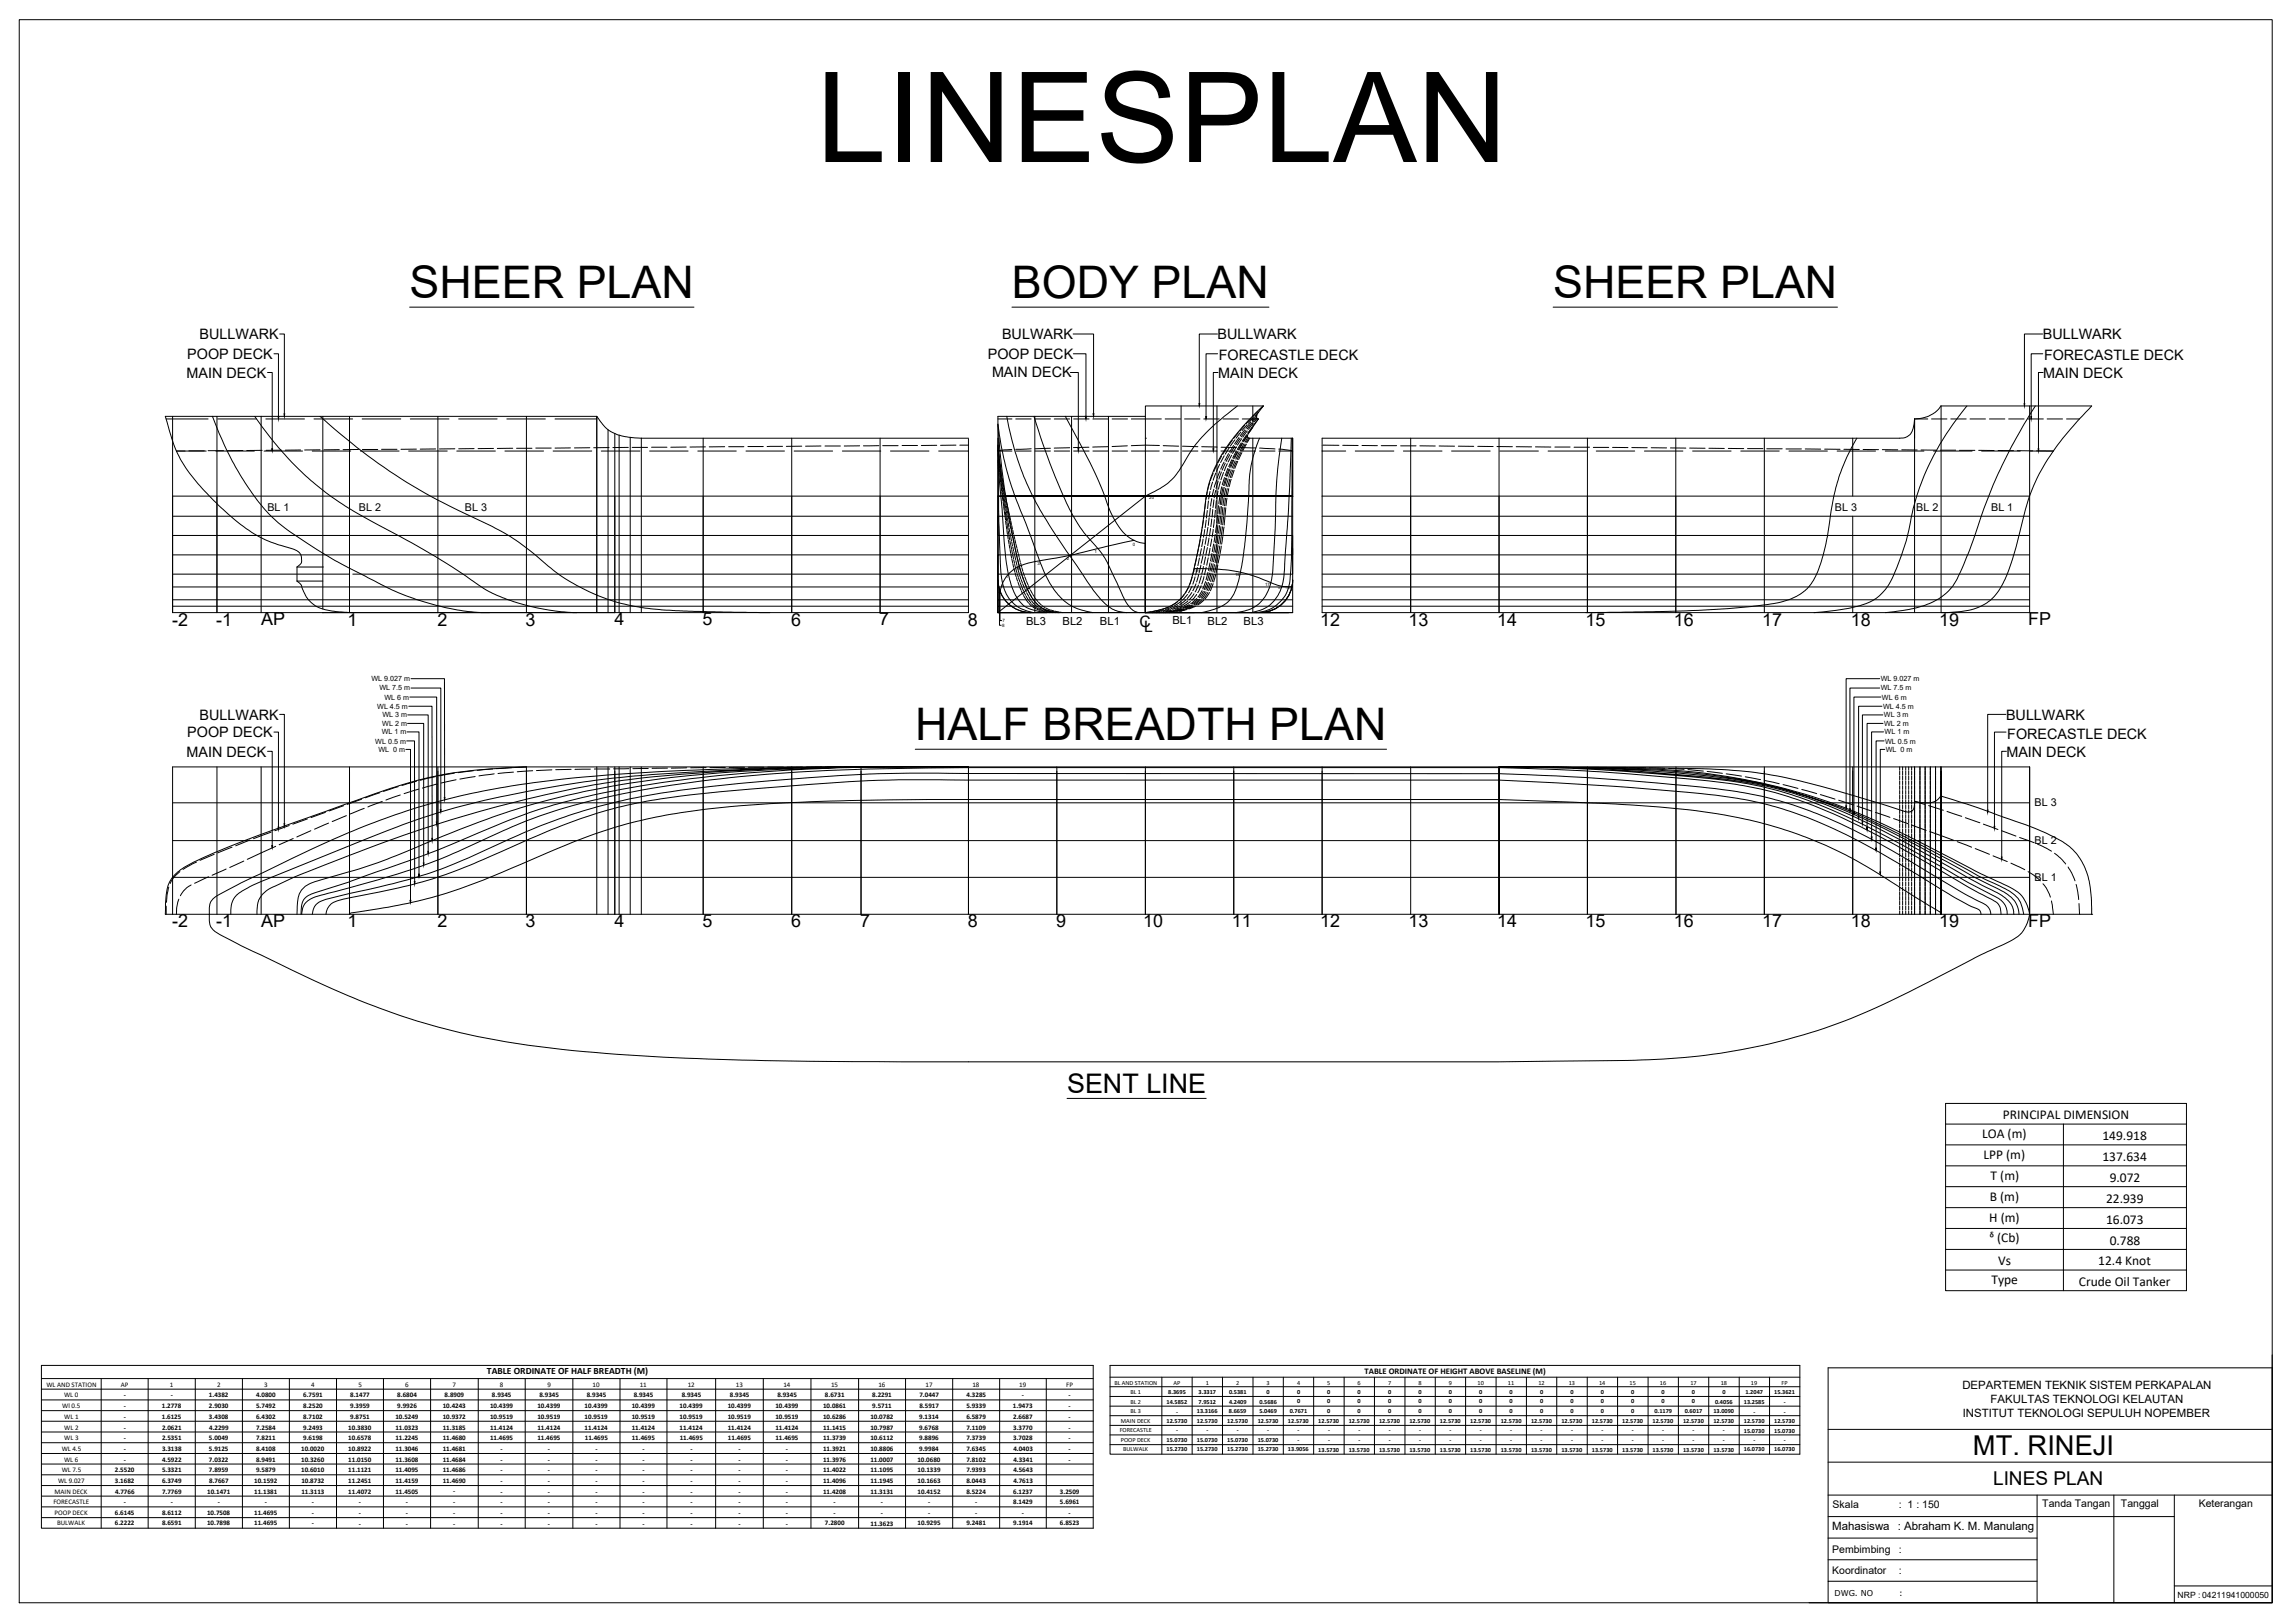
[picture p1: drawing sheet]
<svg xmlns="http://www.w3.org/2000/svg" width="841mm" height="594mm" viewBox="0 0 841 594" stroke-linecap="round" stroke-linejoin="round" font-family="sans-serif">
<defs><g id="words">
<text font-size="46" x="299.1" y="59.3">LINESPLAN</text>
<g font-size="16.4">
<text x="150.1" y="109">SHEER PLAN</text>
<text x="370.8" y="109">BODY PLAN</text>
<text x="569.2" y="109">SHEER PLAN</text>
<text x="335.4" y="270.9">HALF BREADTH PLAN</text>
</g>
<text font-size="10" x="723" y="533">MT. RINEJI</text>
<text font-size="9.9" x="391" y="400.2">SENT LINE</text>
<text font-size="7" x="730.4" y="543.8">LINES PLAN</text>
<g font-size="6.6">
<text x="63.1" y="229.1">-2</text>
<text x="79.2" y="229.1">-1</text>
<text x="95.7" y="229.1">AP</text>
<text x="127.4" y="229.1">1</text>
<text x="160.3" y="229.1">2</text>
<text x="192.6" y="229.1">3</text>
<text x="225.2" y="229.1">4</text>
<text x="257.4" y="229.1">5</text>
<text x="289.9" y="229.1">6</text>
<text x="322.2" y="229.1">7</text>
<text x="354.6" y="229.1">8</text>
<text x="483.8" y="229.1">12</text>
<text x="516.2" y="229.1">13</text>
<text x="548.6" y="229.1">14</text>
<text x="581" y="229.1">15</text>
<text x="613.4" y="229.1">16</text>
<text x="645.8" y="229.1">17</text>
<text x="678.2" y="229.1">18</text>
<text x="710.6" y="229.1">19</text>
<text x="743.2" y="229.1">FP</text>
<text x="63.1" y="339.6">-2</text>
<text x="79.2" y="339.6">-1</text>
<text x="95.7" y="339.6">AP</text>
<text x="127.4" y="339.6">1</text>
<text x="160.3" y="339.6">2</text>
<text x="192.6" y="339.6">3</text>
<text x="225.2" y="339.6">4</text>
<text x="257.4" y="339.6">5</text>
<text x="289.9" y="339.6">6</text>
<text x="315.2" y="339.6">7</text>
<text x="354.6" y="339.6">8</text>
<text x="387" y="339.6">9</text>
<text x="419" y="339.6">10</text>
<text x="451.4" y="339.6">11</text>
<text x="483.8" y="339.6">12</text>
<text x="516.2" y="339.6">13</text>
<text x="548.6" y="339.6">14</text>
<text x="581" y="339.6">15</text>
<text x="613.4" y="339.6">16</text>
<text x="645.8" y="339.6">17</text>
<text x="678.2" y="339.6">18</text>
<text x="710.6" y="339.6">19</text>
<text x="743.2" y="339.6">FP</text>
</g>
<g font-size="5.8">
<text x="417.6" y="229.6">C</text>
<text x="419.3" y="231.3">L</text>
</g>
<g font-size="5.3">
<text x="73.2" y="124.2">BULLWARK</text>
<text x="367.2" y="124.2">BULWARK</text>
<text x="446.2" y="124.2">BULLWARK</text>
<text x="748.6" y="124.2">BULLWARK</text>
<text x="68.6" y="131.5">POOP DECK</text>
<text x="362" y="131.4">POOP DECK</text>
<text x="446.7" y="131.9">FORECASTLE DECK</text>
<text x="749" y="131.9">FORECASTLE DECK</text>
<text x="68.4" y="138.3">MAIN DECK</text>
<text x="363.5" y="138.2">MAIN DECK</text>
<text x="446.4" y="138.3">MAIN DECK</text>
<text x="748.7" y="138.3">MAIN DECK</text>
<text x="73.2" y="263.6">BULLWARK</text>
<text x="735.1" y="263.6">BULLWARK</text>
<text x="68.6" y="270.1">POOP DECK</text>
<text x="735.6" y="270.5">FORECASTLE DECK</text>
<text x="68.4" y="277.1">MAIN DECK</text>
<text x="735.3" y="277.1">MAIN DECK</text>
</g>
<g font-size="4.9">
<text x="734" y="410">PRINCIPAL DIMENSION</text>
<text x="726.4" y="416.8">LOA (m)</text>
<text x="770.4" y="417.6">149.918</text>
<text x="726.9" y="424.5">LPP (m)</text>
<text x="770.4" y="425.2">137.634</text>
<text x="729.5" y="432.2">T (m)</text>
<text x="773.1" y="432.9">9.072</text>
<text x="729.2" y="439.8">B (m)</text>
<text x="771.8" y="440.5">22.939</text>
<text x="729" y="447.4">H (m)</text>
<text x="771.8" y="448.2">16.073</text>
<text x="729.2" y="455.1">ᵟ (Cb)</text>
<text x="773.1" y="455.8">0.788</text>
<text x="732.3" y="463.5">Vs</text>
<text x="768.9" y="463.5">12.4 Knot</text>
<text x="729.8" y="470.2">Type</text>
<text x="761.8" y="471">Crude Oil Tanker</text>
</g>
<g font-size="4.2">
<text x="719.1" y="508.8">DEPARTEMEN TEKNIK SISTEM PERKAPALAN</text>
<text x="729.5" y="513.9">FAKULTAS TEKNOLOGI KELAUTAN</text>
<text x="719.3" y="518.9">INSTITUT TEKNOLOGI SEPULUH NOPEMBER</text>
<text x="671.4" y="560.3">Mahasiswa</text>
<text x="695.5" y="560.3">: Abraham K. M. Manulang</text>
</g>
<g font-size="4.1">
<text x="376" y="228.8">BL3</text>
<text x="389.4" y="228.8">BL2</text>
<text x="403.1" y="228.8">BL1</text>
<text x="429.6" y="228.7">BL1</text>
<text x="442.5" y="228.8">BL2</text>
<text x="455.7" y="228.9">BL3</text>
</g>
<g font-size="3.9">
<text x="98" y="187.2">BL 1</text>
<text x="131.5" y="187.2">BL 2</text>
<text x="170.4" y="187.2">BL 3</text>
<text x="672.4" y="187.2">BL 3</text>
<text x="702.2" y="187.2">BL 2</text>
<text x="729.7" y="187.2">BL 1</text>
<text x="745.6" y="295.4">BL 3</text>
<text x="745.6" y="309.2">BL 2</text>
<text x="745.6" y="322.7">BL 1</text>
</g>
<g font-size="3.8">
<text x="671.6" y="552.2">Skala</text>
<text x="695.9" y="552.2">: 1 : 150</text>
<text x="748.4" y="552.1">Tanda Tangan</text>
<text x="777.2" y="552.1">Tanggal</text>
<text x="805.8" y="552.1">Keterangan</text>
<text x="671.4" y="568.7">Pembimbing</text>
<text x="695.9" y="568.7">:</text>
<text x="671.4" y="576.7">Koordinator</text>
<text x="695.9" y="576.7">:</text>
</g>
<text font-size="3.5" x="178.4" y="503.4">TABLE ORDINATE OF HALF BREADTH (M)</text>
<text font-size="3.2" x="500.1" y="503.1">TABLE ORDINATE OF HEIGHT ABOVE BASELINE (M)</text>
<text font-size="3.1" x="798" y="585.2">NRP : 04211941000050</text>
<g font-size="3">
<text x="672.3" y="584.5">DWG. NO</text>
<text x="696" y="584.5">:</text>
</g>
<g font-size="2.6">
<text x="136.1" y="249.5">WL 9.027 m</text>
<text x="689.2" y="249.5">WL 9.027 m</text>
<text x="139.1" y="252.9">WL 7.5 m</text>
<text x="140.8" y="256.3">WL 6 m</text>
<text x="689.2" y="252.9">WL 7.5 m</text>
<text x="689.7" y="256.3">WL 6 m</text>
<text x="138.2" y="259.6">WL 4.5 m</text>
<text x="140.1" y="262.7">WL 3 m</text>
<text x="690.1" y="259.6">WL 4.5 m</text>
<text x="690.4" y="262.7">WL 3 m</text>
<text x="139.9" y="269">WL 1 m</text>
<text x="140.1" y="265.9">WL 2 m</text>
<text x="690.4" y="265.9">WL 2 m</text>
<text x="690.6" y="269">WL 1 m</text>
<text x="137.5" y="272.3">WL 0.5 m</text>
<text x="138.7" y="275.4">WL 0 m</text>
<text x="690.8" y="272.3">WL 0.5 m</text>
<text x="691.1" y="275.4">WL 0 m</text>
<text x="17" y="507.9">WL AND STATION</text>
<text x="44.3" y="507.9">AP</text>
<text x="62.2" y="507.9">1</text>
<text x="79.6" y="507.9">2</text>
<text x="96.8" y="507.9">3</text>
<text x="114" y="507.9">4</text>
<text x="131.3" y="507.9">5</text>
<text x="148.5" y="507.9">6</text>
<text x="165.9" y="507.9">7</text>
<text x="183.2" y="507.9">8</text>
<text x="200.6" y="507.9">9</text>
<text x="217.2" y="507.9">10</text>
<text x="234.4" y="507.9">11</text>
<text x="252" y="507.9">12</text>
<text x="269.7" y="507.9">13</text>
<text x="287.1" y="507.9">14</text>
<text x="304.5" y="507.9">15</text>
<text x="321.9" y="507.9">16</text>
<text x="339.2" y="507.9">17</text>
<text x="356.4" y="507.9">18</text>
<text x="373.5" y="507.9">19</text>
<text x="390.7" y="507.9">FP</text>
<text x="22.8" y="515.7">Wl 0.5</text>
<text x="23.5" y="511.8">WL 0</text>
<text x="45.3" y="511.8">-</text>
<text x="45.3" y="515.8">-</text>
<text x="59.3" y="515.7">1.2778</text>
<text x="62.5" y="511.8">-</text>
<text x="76.6" y="511.8">1.4382</text>
<text x="76.6" y="515.7">2.9030</text>
<text x="93.9" y="511.8">4.0800</text>
<text x="93.9" y="515.7">5.7492</text>
<text x="111.1" y="511.8">6.7591</text>
<text x="111.1" y="515.7">8.2520</text>
<text x="128.3" y="511.8">8.1477</text>
<text x="128.3" y="515.7">9.3959</text>
<text x="145.6" y="511.8">8.6804</text>
<text x="145.6" y="515.7">9.9926</text>
<text x="162.2" y="515.7">10.4243</text>
<text x="162.9" y="511.8">8.8909</text>
<text x="179.6" y="515.7">10.4399</text>
<text x="180.3" y="511.8">8.9345</text>
<text x="196.9" y="515.7">10.4399</text>
<text x="197.7" y="511.8">8.9345</text>
<text x="214.2" y="515.7">10.4399</text>
<text x="215" y="511.8">8.9345</text>
<text x="231.5" y="515.7">10.4399</text>
<text x="232.2" y="511.8">8.9345</text>
<text x="249" y="515.7">10.4399</text>
<text x="249.8" y="511.8">8.9345</text>
<text x="266.7" y="515.7">10.4399</text>
<text x="267.5" y="511.8">8.9345</text>
<text x="284.2" y="515.7">10.4399</text>
<text x="284.9" y="511.8">8.9345</text>
<text x="301.6" y="515.7">10.0861</text>
<text x="302.3" y="511.8">8.6731</text>
<text x="319.7" y="511.8">8.2291</text>
<text x="319.7" y="515.7">9.5711</text>
<text x="336.9" y="511.8">7.0447</text>
<text x="336.9" y="515.7">8.5917</text>
<text x="354.1" y="515.7">5.9339</text>
<text x="354.2" y="511.8">4.3285</text>
<text x="371.2" y="515.7">1.9473</text>
<text x="374.5" y="511.8">-</text>
<text x="391.6" y="511.8">-</text>
<text x="391.6" y="515.8">-</text>
<text x="23.6" y="519.7">WL 1</text>
<text x="45.3" y="519.7">-</text>
<text x="59.3" y="519.7">1.6125</text>
<text x="76.6" y="519.7">3.4308</text>
<text x="93.9" y="519.7">6.4302</text>
<text x="111.1" y="519.7">8.7102</text>
<text x="128.3" y="519.7">9.8751</text>
<text x="144.9" y="519.7">10.5249</text>
<text x="162.2" y="519.7">10.9372</text>
<text x="179.6" y="519.7">10.9519</text>
<text x="196.9" y="519.7">10.9519</text>
<text x="214.2" y="519.7">10.9519</text>
<text x="231.5" y="519.7">10.9519</text>
<text x="249" y="519.7">10.9519</text>
<text x="266.7" y="519.7">10.9519</text>
<text x="284.2" y="519.7">10.9519</text>
<text x="301.6" y="519.7">10.6286</text>
<text x="319" y="519.7">10.0782</text>
<text x="336.9" y="519.7">9.1314</text>
<text x="354.1" y="519.7">6.5879</text>
<text x="371.3" y="519.7">2.6687</text>
<text x="391.6" y="519.7">-</text>
<text x="23.6" y="523.6">WL 2</text>
<text x="23.6" y="527.5">WL 3</text>
<text x="45.3" y="523.6">-</text>
<text x="45.3" y="527.5">-</text>
<text x="59.4" y="523.6">2.0621</text>
<text x="59.4" y="527.5">2.5351</text>
<text x="76.6" y="527.5">5.0049</text>
<text x="76.6" y="523.6">4.2299</text>
<text x="93.9" y="523.6">7.2584</text>
<text x="93.9" y="527.5">7.8211</text>
<text x="111.1" y="523.6">9.2493</text>
<text x="111.1" y="527.5">9.6198</text>
<text x="127.6" y="523.6">10.3830</text>
<text x="127.6" y="527.5">10.6578</text>
<text x="144.9" y="523.6">11.0323</text>
<text x="144.9" y="527.5">11.2245</text>
<text x="162.2" y="523.6">11.3185</text>
<text x="162.2" y="527.5">11.4680</text>
<text x="179.6" y="523.6">11.4124</text>
<text x="179.6" y="527.5">11.4695</text>
<text x="196.9" y="523.6">11.4124</text>
<text x="196.9" y="527.5">11.4695</text>
<text x="214.2" y="523.6">11.4124</text>
<text x="214.3" y="527.5">11.4695</text>
<text x="231.5" y="523.6">11.4124</text>
<text x="231.5" y="527.5">11.4695</text>
<text x="249" y="523.6">11.4124</text>
<text x="249.1" y="527.5">11.4695</text>
<text x="266.7" y="523.6">11.4124</text>
<text x="266.8" y="527.5">11.4695</text>
<text x="284.2" y="523.6">11.4124</text>
<text x="284.2" y="527.5">11.4695</text>
<text x="301.6" y="523.6">11.1415</text>
<text x="301.6" y="527.5">11.3739</text>
<text x="319" y="523.6">10.7987</text>
<text x="319" y="527.5">10.6112</text>
<text x="336.9" y="523.6">9.6768</text>
<text x="336.9" y="527.5">9.8896</text>
<text x="354.1" y="523.6">7.1109</text>
<text x="354.1" y="527.5">7.3739</text>
<text x="371.3" y="523.6">3.3770</text>
<text x="371.3" y="527.5">3.7028</text>
<text x="391.6" y="523.6">-</text>
<text x="391.6" y="527.5">-</text>
<text x="22.6" y="531.4">WL 4.5</text>
<text x="45.3" y="531.5">-</text>
<text x="59.4" y="531.4">3.3138</text>
<text x="76.6" y="531.4">5.9125</text>
<text x="93.9" y="531.4">8.4108</text>
<text x="110.4" y="531.4">10.0020</text>
<text x="127.6" y="531.4">10.8922</text>
<text x="144.9" y="531.4">11.3046</text>
<text x="162.2" y="531.4">11.4681</text>
<text x="183.5" y="531.5">-</text>
<text x="200.8" y="531.5">-</text>
<text x="218.2" y="531.5">-</text>
<text x="235.4" y="531.5">-</text>
<text x="253" y="531.5">-</text>
<text x="270.6" y="531.5">-</text>
<text x="288" y="531.5">-</text>
<text x="301.6" y="531.4">11.3921</text>
<text x="319" y="531.4">10.8806</text>
<text x="336.9" y="531.4">9.9984</text>
<text x="354.1" y="531.4">7.6345</text>
<text x="371.3" y="531.4">4.0403</text>
<text x="391.6" y="531.5">-</text>
<text x="22.6" y="539.3">WL 7.5</text>
<text x="23.5" y="535.3">WL 6</text>
<text x="42.1" y="539.3">2.5520</text>
<text x="45.3" y="535.3">-</text>
<text x="59.4" y="535.3">4.5922</text>
<text x="59.4" y="539.3">5.3321</text>
<text x="76.6" y="535.3">7.0322</text>
<text x="76.6" y="539.3">7.8959</text>
<text x="93.9" y="535.3">8.9491</text>
<text x="93.9" y="539.3">9.5879</text>
<text x="110.4" y="535.3">10.3260</text>
<text x="110.4" y="539.3">10.6010</text>
<text x="127.6" y="535.3">11.0150</text>
<text x="127.6" y="539.3">11.1121</text>
<text x="144.9" y="535.3">11.3608</text>
<text x="144.9" y="539.3">11.4095</text>
<text x="162.2" y="535.3">11.4684</text>
<text x="162.2" y="539.3">11.4686</text>
<text x="183.5" y="535.3">-</text>
<text x="183.5" y="539.3">-</text>
<text x="200.8" y="535.3">-</text>
<text x="200.8" y="539.3">-</text>
<text x="218.2" y="535.3">-</text>
<text x="218.2" y="539.3">-</text>
<text x="235.4" y="535.3">-</text>
<text x="235.4" y="539.3">-</text>
<text x="253" y="535.3">-</text>
<text x="253" y="539.3">-</text>
<text x="270.6" y="535.3">-</text>
<text x="270.6" y="539.3">-</text>
<text x="288" y="535.3">-</text>
<text x="288" y="539.3">-</text>
<text x="301.6" y="535.3">11.3976</text>
<text x="301.6" y="539.3">11.4022</text>
<text x="319" y="535.3">11.0007</text>
<text x="319" y="539.3">11.1095</text>
<text x="336.2" y="535.3">10.0680</text>
<text x="336.2" y="539.3">10.1339</text>
<text x="354.1" y="535.3">7.8102</text>
<text x="354.1" y="539.3">7.9393</text>
<text x="371.3" y="535.3">4.3341</text>
<text x="371.3" y="539.3">4.5643</text>
<text x="391.6" y="535.3">-</text>
<text x="21.3" y="543.2">WL 9.027</text>
<text x="42.1" y="543.2">3.1682</text>
<text x="59.4" y="543.2">6.3749</text>
<text x="76.6" y="543.2">8.7667</text>
<text x="93.2" y="543.2">10.1592</text>
<text x="110.4" y="543.2">10.8732</text>
<text x="127.6" y="543.2">11.2451</text>
<text x="144.9" y="543.2">11.4159</text>
<text x="162.2" y="543.2">11.4690</text>
<text x="183.5" y="543.2">-</text>
<text x="200.8" y="543.2">-</text>
<text x="218.2" y="543.2">-</text>
<text x="235.4" y="543.2">-</text>
<text x="253" y="543.2">-</text>
<text x="270.6" y="543.2">-</text>
<text x="288" y="543.2">-</text>
<text x="301.6" y="543.2">11.4096</text>
<text x="319" y="543.2">11.1945</text>
<text x="336.2" y="543.2">10.1663</text>
<text x="354.1" y="543.2">8.0443</text>
<text x="371.3" y="543.2">4.7613</text>
<text x="19.6" y="550.8">FORECASTLE</text>
<text x="20" y="547.1">MAIN DECK</text>
<text x="42.2" y="547.1">4.7766</text>
<text x="45.3" y="550.8">-</text>
<text x="59.4" y="547.1">7.7769</text>
<text x="62.5" y="550.8">-</text>
<text x="75.9" y="547.1">10.1471</text>
<text x="79.8" y="550.8">-</text>
<text x="93.2" y="547.1">11.1381</text>
<text x="97" y="550.8">-</text>
<text x="110.4" y="547.1">11.3113</text>
<text x="114.3" y="550.8">-</text>
<text x="127.6" y="547.1">11.4072</text>
<text x="131.5" y="550.8">-</text>
<text x="144.9" y="547.1">11.4505</text>
<text x="148.8" y="550.8">-</text>
<text x="166.1" y="546.8">-</text>
<text x="166.1" y="550.8">-</text>
<text x="183.5" y="547.2">-</text>
<text x="183.5" y="550.8">-</text>
<text x="200.8" y="547.2">-</text>
<text x="200.8" y="550.8">-</text>
<text x="218.2" y="547.2">-</text>
<text x="218.2" y="550.8">-</text>
<text x="235.4" y="547.2">-</text>
<text x="235.4" y="550.8">-</text>
<text x="253" y="547.2">-</text>
<text x="253" y="550.8">-</text>
<text x="270.6" y="547.2">-</text>
<text x="270.6" y="550.8">-</text>
<text x="288" y="547.2">-</text>
<text x="288" y="550.8">-</text>
<text x="301.6" y="547.1">11.4208</text>
<text x="305.5" y="550.8">-</text>
<text x="319" y="547.1">11.3131</text>
<text x="322.8" y="550.8">-</text>
<text x="336.2" y="547.1">10.4152</text>
<text x="340.1" y="550.8">-</text>
<text x="354.1" y="547.1">8.5224</text>
<text x="357.3" y="550.8">-</text>
<text x="371.3" y="547.1">6.1237</text>
<text x="371.3" y="550.8">8.1429</text>
<text x="388.4" y="547.1">3.2509</text>
<text x="388.4" y="550.8">5.6961</text>
<text x="20" y="555">POOP DECK</text>
<text x="42.1" y="555">6.6145</text>
<text x="59.4" y="555">8.6112</text>
<text x="75.9" y="555">10.7508</text>
<text x="93.2" y="555">11.4695</text>
<text x="114.3" y="555">-</text>
<text x="131.5" y="555">-</text>
<text x="148.8" y="555">-</text>
<text x="166.1" y="555">-</text>
<text x="183.5" y="555">-</text>
<text x="200.8" y="555">-</text>
<text x="218.2" y="555">-</text>
<text x="235.4" y="555">-</text>
<text x="253" y="555">-</text>
<text x="270.6" y="555">-</text>
<text x="288" y="555">-</text>
<text x="305.5" y="555">-</text>
<text x="322.8" y="555">-</text>
<text x="340.1" y="555">-</text>
<text x="357.3" y="555">-</text>
<text x="374.5" y="555">-</text>
<text x="391.6" y="555">-</text>
<text x="20.9" y="558.6">BULWALK</text>
<text x="42.1" y="558.6">6.2222</text>
<text x="59.4" y="558.6">8.6591</text>
<text x="75.9" y="558.6">10.7898</text>
<text x="93.2" y="558.6">11.4695</text>
<text x="114.3" y="558.6">-</text>
<text x="131.5" y="558.9">-</text>
<text x="148.8" y="558.9">-</text>
<text x="166.1" y="558.9">-</text>
<text x="183.5" y="558.9">-</text>
<text x="200.8" y="558.9">-</text>
<text x="218.2" y="558.9">-</text>
<text x="235.4" y="558.9">-</text>
<text x="253" y="558.9">-</text>
<text x="270.6" y="558.9">-</text>
<text x="288" y="558.9">-</text>
<text x="302.3" y="558.6">7.2800</text>
<text x="319" y="558.8">11.3623</text>
<text x="336.2" y="558.6">10.9295</text>
<text x="354.1" y="558.6">9.2481</text>
<text x="371.3" y="558.6">9.1914</text>
<text x="388.4" y="558.6">6.8523</text>
</g>
<g font-size="2.3">
<text x="408.4" y="507.1">BL AND STATION</text>
<text x="430.1" y="507.1">AP</text>
<text x="441.8" y="507.1">1</text>
<text x="453" y="507.1">2</text>
<text x="464.1" y="507.1">3</text>
<text x="475.3" y="507.1">4</text>
<text x="486.4" y="507.1">5</text>
<text x="497.5" y="507.1">6</text>
<text x="508.7" y="507.1">7</text>
<text x="519.8" y="507.1">8</text>
<text x="531" y="507.1">9</text>
<text x="541.5" y="507.1">10</text>
<text x="552.6" y="507.1">11</text>
<text x="563.8" y="507.1">12</text>
<text x="574.9" y="507.1">13</text>
<text x="586" y="507.1">14</text>
<text x="597.2" y="507.1">15</text>
<text x="608.3" y="507.1">16</text>
<text x="619.4" y="507.1">17</text>
<text x="630.6" y="507.1">18</text>
<text x="641.7" y="507.1">19</text>
<text x="652.8" y="507.1">FP</text>
<text x="414.3" y="510.7">BL 1</text>
<text x="414.3" y="514.2">BL 2</text>
<text x="427.5" y="514.2">14.5852</text>
<text x="428.1" y="510.6">8.3695</text>
<text x="439.2" y="510.6">3.3317</text>
<text x="439.2" y="514.2">7.9512</text>
<text x="450.4" y="510.6">0.5381</text>
<text x="450.4" y="514.2">4.2409</text>
<text x="461.5" y="514.2">0.5686</text>
<text x="464.1" y="510.4">0</text>
<text x="475.3" y="510.4">0</text>
<text x="475.3" y="513.9">0</text>
<text x="486.4" y="510.4">0</text>
<text x="486.4" y="513.9">0</text>
<text x="497.5" y="510.4">0</text>
<text x="497.5" y="513.9">0</text>
<text x="508.7" y="510.4">0</text>
<text x="508.7" y="513.9">0</text>
<text x="519.8" y="510.4">0</text>
<text x="519.8" y="513.9">0</text>
<text x="530.9" y="510.4">0</text>
<text x="530.9" y="513.9">0</text>
<text x="542.1" y="510.4">0</text>
<text x="542.1" y="513.9">0</text>
<text x="553.2" y="510.4">0</text>
<text x="553.2" y="513.9">0</text>
<text x="564.4" y="510.4">0</text>
<text x="564.4" y="513.9">0</text>
<text x="575.5" y="510.4">0</text>
<text x="575.5" y="513.9">0</text>
<text x="586.6" y="510.4">0</text>
<text x="586.6" y="513.9">0</text>
<text x="597.8" y="510.4">0</text>
<text x="597.8" y="513.9">0</text>
<text x="608.9" y="510.4">0</text>
<text x="608.9" y="513.9">0</text>
<text x="620" y="510.4">0</text>
<text x="620" y="513.9">0</text>
<text x="628.5" y="514.2">0.4056</text>
<text x="631.2" y="510.4">0</text>
<text x="639.1" y="514.2">13.2585</text>
<text x="639.6" y="510.6">1.2047</text>
<text x="650.2" y="510.6">15.3621</text>
<text x="653.7" y="514.2">-</text>
<text x="410.8" y="521.2">MAIN DECK</text>
<text x="414.3" y="517.7">BL 3</text>
<text x="427.5" y="521.2">12.5730</text>
<text x="431" y="517.8">-</text>
<text x="438.6" y="517.7">13.3166</text>
<text x="438.6" y="521.2">12.5730</text>
<text x="449.7" y="521.2">12.5730</text>
<text x="450.3" y="517.7">8.6659</text>
<text x="460.9" y="521.2">12.5730</text>
<text x="461.5" y="517.7">5.0469</text>
<text x="472" y="521.2">12.5730</text>
<text x="472.6" y="517.7">0.7671</text>
<text x="483.1" y="521.2">12.5730</text>
<text x="486.4" y="517.5">0</text>
<text x="494.3" y="521.2">12.5730</text>
<text x="497.5" y="517.5">0</text>
<text x="505.4" y="521.2">12.5730</text>
<text x="508.7" y="517.5">0</text>
<text x="516.5" y="521.2">12.5730</text>
<text x="519.8" y="517.5">0</text>
<text x="527.7" y="521.2">12.5730</text>
<text x="530.9" y="517.5">0</text>
<text x="538.8" y="521.2">12.5730</text>
<text x="542.1" y="517.5">0</text>
<text x="550" y="521.2">12.5730</text>
<text x="553.2" y="517.5">0</text>
<text x="561.1" y="521.2">12.5730</text>
<text x="564.4" y="517.5">0</text>
<text x="572.2" y="521.2">12.5730</text>
<text x="575.5" y="517.5">0</text>
<text x="583.4" y="521.2">12.5730</text>
<text x="586.6" y="517.5">0</text>
<text x="594.5" y="521.2">12.5730</text>
<text x="597.8" y="517.5">0</text>
<text x="605.6" y="521.2">12.5730</text>
<text x="606.3" y="517.7">0.1179</text>
<text x="616.8" y="521.2">12.5730</text>
<text x="617.4" y="517.7">0.6017</text>
<text x="627.9" y="517.7">13.0090</text>
<text x="627.9" y="521.2">12.5730</text>
<text x="639.1" y="521.2">12.5730</text>
<text x="642.6" y="517.8">-</text>
<text x="650.2" y="521.2">12.5730</text>
<text x="653.7" y="517.8">-</text>
<text x="410.3" y="524.5">FORECASTLE</text>
<text x="431" y="524.5">-</text>
<text x="442.1" y="524.5">-</text>
<text x="453.3" y="524.5">-</text>
<text x="464.4" y="524.5">-</text>
<text x="475.5" y="524.5">-</text>
<text x="486.7" y="524.5">-</text>
<text x="497.8" y="524.5">-</text>
<text x="508.9" y="524.5">-</text>
<text x="520.1" y="524.5">-</text>
<text x="531.2" y="524.5">-</text>
<text x="542.3" y="524.5">-</text>
<text x="553.5" y="524.5">-</text>
<text x="564.6" y="524.5">-</text>
<text x="575.8" y="524.5">-</text>
<text x="586.9" y="524.5">-</text>
<text x="598" y="524.5">-</text>
<text x="609.2" y="524.5">-</text>
<text x="620.3" y="524.5">-</text>
<text x="631.4" y="524.5">-</text>
<text x="639.1" y="524.7">15.0730</text>
<text x="650.2" y="524.7">15.0730</text>
<text x="410.7" y="528.3">POOP DECK</text>
<text x="411.5" y="531.6">BULWALK</text>
<text x="427.5" y="528.3">15.0730</text>
<text x="427.5" y="531.6">15.2730</text>
<text x="438.6" y="528.3">15.0730</text>
<text x="438.6" y="531.6">15.2730</text>
<text x="449.7" y="528.3">15.0730</text>
<text x="449.7" y="531.6">15.2730</text>
<text x="460.9" y="528.3">15.0730</text>
<text x="460.9" y="531.6">15.2730</text>
<text x="472" y="531.6">13.9056</text>
<text x="475.5" y="528.3">-</text>
<text x="483.1" y="531.8">13.5730</text>
<text x="486.7" y="528.3">-</text>
<text x="494.3" y="531.8">13.5730</text>
<text x="497.8" y="528.3">-</text>
<text x="505.4" y="531.8">13.5730</text>
<text x="508.9" y="528.3">-</text>
<text x="516.5" y="531.8">13.5730</text>
<text x="520.1" y="528.3">-</text>
<text x="527.7" y="531.8">13.5730</text>
<text x="531.2" y="528.3">-</text>
<text x="538.8" y="531.8">13.5730</text>
<text x="542.3" y="528.3">-</text>
<text x="550" y="531.8">13.5730</text>
<text x="553.5" y="528.3">-</text>
<text x="561.1" y="531.8">13.5730</text>
<text x="564.6" y="528.3">-</text>
<text x="572.2" y="531.8">13.5730</text>
<text x="575.8" y="528.3">-</text>
<text x="583.4" y="531.8">13.5730</text>
<text x="586.9" y="528.3">-</text>
<text x="594.5" y="531.8">13.5730</text>
<text x="598" y="528.3">-</text>
<text x="605.6" y="531.8">13.5730</text>
<text x="609.2" y="528.3">-</text>
<text x="616.8" y="531.8">13.5730</text>
<text x="620.3" y="528.3">-</text>
<text x="627.9" y="531.8">13.5730</text>
<text x="631.4" y="528.3">-</text>
<text x="639.1" y="531.6">16.0730</text>
<text x="642.6" y="528.3">-</text>
<text x="650.2" y="531.6">16.0730</text>
<text x="653.7" y="528.3">-</text>
</g>
<g font-size="1.6">
<text x="421.1" y="182.9">20</text>
<text x="401.1" y="202.4">1</text>
<text x="415.2" y="199.8">0</text>
<text x="372.8" y="208.8">4</text>
<text x="380.2" y="207">3</text>
<text x="391" y="205">2</text>
<text x="437.4" y="209.5">19</text>
<text x="452.6" y="210.8">18</text>
<text x="463.6" y="214.5">17</text>
<text x="367.4" y="227.9">7</text>
<text x="367.3" y="229.6">8</text>
</g>
<g font-size="1">
<text x="367.1" y="215">6</text>
<text x="368.8" y="211.8">5</text>
<text x="468.2" y="215.6">16</text>
<text x="471.1" y="215.7">1514</text>
</g>
</g></defs>
<!-- layer: 0 -->
<g fill="none" stroke="#000" stroke-width=".37">
<path d="M7 7.2h825.7v579.8h-825.7zM150.1 112.5h104.2M370.8 112.5h94.2M569.2 112.5h104.2M98 136.4h1.8v28M100.4 129.6h1.6v23M102.5 122.3h1.7v29.3M392.2 136.4h3v27.8M393.3 122.3h7.4v29.2M393.3 129.6h4.7v22.9M446.2 122.3h-6.7v25.6M446.2 129.6h-4.2v23"/>
<path d="M446.3 136.4h-1.7v28M748.5 122.3h-6.6v25.6M748.6 129.6h-4.3v23M748.7 136.4h-1.7v28M60.9 153.5h15.4M63.2 152.5v71.9h259.3v-42.7M77.9 152.5a104.8 104.8 0 0 0 21.6 36.7l5.1 4.4a202.8 202.8 0 0 0 33.2 19.5l8.3 4 9.5 3.4a80.1 80.1 0 0 0 23.8 3.9M79.5 152.5v71.9M79.8 153.5h14.1M93.3 152.5a114.2 114.2 0 0 0 44.8 39.5 277.3 277.3 0 0 1 36.5 21.7l.8 .6a66 66 0 0 0 28.2 9.5l7.9 .6M95.7 152.5v71.9M97.4 153.5h14.2"/>
<path d="M115.1 153.5h14.1M117.3 152.5a215.2 215.2 0 0 0 60.8 39.2 84.4 84.4 0 0 1 22.8 15.7 73.5 73.5 0 0 0 45.7 16.2l35.5 .8M118.3 152.5v70.5M128.1 152.5v71.9M132.7 153.5h14.2M150.4 153.5h14.1M160.5 152.5v71.9M168.1 153.5h14.1M185.7 153.5h14.1M192.9 152.5v71.9M203.4 153.5h15.3M218.7 152.5a14.6 14.6 0 0 0 12.7 7.7l3.6 .3"/>
<path d="M218.7 152.5h-158.1l.7 2.3a49.1 49.1 0 0 0 14.5 25.9 76.3 76.3 0 0 0 21.4 17l4.5 1.7a23.9 23.9 0 0 1 7.8 2.8 3.5 3.5 0 0 1 .3 4.7l-1 .8M218.7 152.5v71.9M222.8 157.4v67M225.3 158.8v65.6h-107M226.9 159.4v65M365.7 155.5a121.7 121.7 0 0 0 10.3 36.3l3.5 9.6a50.2 50.2 0 0 0 7.4 15.4 18.8 18.8 0 0 0 13.6 7.6M365.7 155.3a289.7 289.7 0 0 0 8.6 54.4 24.6 24.6 0 0 0 6.8 12.5l1 .7 2.2 .9 3.6 .6M365.7 153.5h5.1M368.9 152.5a108.2 108.2 0 0 0 18.8 44.6l10.7 15.9a29.2 29.2 0 0 0 9.6 10.2l1.6 .7 3.3 .5M372.2 153.5h5.7M378.9 152.5a194.8 194.8 0 0 0 15.6 38.5l2.9 4.3 6.3 7.4a131.7 131.7 0 0 1 8.7 17.4 6.9 6.9 0 0 0 5.3 4.3M379.2 152.5v71.9"/>
<path d="M379.3 153.5h5.6M386.3 153.5h5.7M390.4 152.5l3.4 6.2a163.7 163.7 0 0 1 13.3 29.1 20.5 20.5 0 0 0 7.2 9.4l2.4 1.2 3 .6M392.7 152.5v71.9M393.4 153.5h5.7M400.5 153.5h5.6M406.2 152.5v71.9M407.5 153.5h5.7M414.6 153.5h11M419.7 152.5h-54v58.9a12.1 12.1 0 0 0 12.1 13M427 153.5h5.6M432.8 148.7v75.7"/>
<path d="M434.1 153.5h5.6M441.1 153.5h5.7M446 148.7v75.7M448.2 153.5h5.6M453.5 148.7a76.9 76.9 0 0 0-15.9 14.8l-.4 .6a72 72 0 0 1-7.9 11.7l-4.2 3.1-5.4 2.8M453.8 158.5l-1.7 2.1M454.7 158.3l-1.8 2.2M455.2 153.5h5.9M456.1 155.8l-1.8 2.1M456.2 157.4l-1.7 2.3M456.6 157.7l-1.7 2.3M456.8 159.2l-1.6 2.4"/>
<path d="M457 155.5l-1.8 2.2M457.1 159.4l-1.6 2.4M457.1 157.8l-1.7 2.3M457.2 159.6l-1.4 2.1M458.4 154.7l-1.8 2.2M458.5 153.2l-1.9 2M458.7 155l-1.7 2.1M458.9 156.4l-1.7 2.3M459 156.7l-1.5 2.1M459.1 148.7v7.7M459.2 155l-1.7 2.3M459.4 152.9l-1.9 2.1"/>
<path d="M460.5 152.9l-1.3 1.5M460.6 152.1l-1.7 2M460.6 153.3l-.9 1.2M461 150.7l-2 2M461.1 153.5l-1.8 2.3M461.1 153.5l-3.5 5.1-.5 1 .4 .8 16.2 .1v21.2M461.2 151l-1.4 1.4M462.8 148.7a74.3 74.3 0 0 0-18.1 23.7 50.2 50.2 0 0 0-3.5 16 151.9 151.9 0 0 1-5.5 26.3 14.9 14.9 0 0 1-12.4 9l-3.7 .7M463 148.7h-43.3v33M463 148.7l-1.5 1.4M463 148.7l-1.8 2.3a1.49 1.49 0 0 0-.3 2.4l.2 .1M701.6 153.5v70.9"/>
<path d="M701.6 153.5h4.8M707.8 153.5h5.7M711.3 148.7h55.2a101.5 101.5 0 0 0-21.2 29.1l-1.7 4.3-1.3 4.4a151.2 151.2 0 0 1-7.5 25.7 18.3 18.3 0 0 1-17.1 11.9l-6.4 .3zM711.3 148.7a11.6 11.6 0 0 1-9.7 4.8M714.9 153.5h5.6M720.8 148.7a94.6 94.6 0 0 0-21.7 47 67.1 67.1 0 0 1-8.2 20.2 17.6 17.6 0 0 1-11.7 6.5l-6.4 1.2-8 .8M721.9 153.5h5.7M729 153.5h5.7M736.1 153.5h5.6M743.1 153.5h5.7M743.8 148.7v75.7h-259.3v-63.9h211.7a4.7 4.7 0 0 0 5.1-4.6l.3-2.4M745.9 148.7a190.3 190.3 0 0 0-22.9 49.4l-4.7 11.6a21 21 0 0 1-15.7 12.8l-5.4 1.1-6.3 .8"/>
<path d="M750.2 153.5h5.6M757.3 153.5h4.8M64.6 165.2h11M69.2 165.1h5.7M76.3 165.1h5.6M79.1 165.2h14.1M89 165l-5.6 .1M96.1 164.9l-5.7 .1M96.8 165.2h14.1M103.1 164.9h-5.6M110.2 164.8l-5.7 .1M114.4 165.2h14.1"/>
<path d="M117.3 164.8h-5.7M124.3 164.7l-5.6 .1M131.4 164.6l-5.7 .1M132.1 165.2h14.1M132.8 164.6h5.6M139.8 164.6h5.7M149.7 165.2h14.2M152.6 164.5l-5.7 .1M159.6 164.4l-5.6 .1M166.7 164.4h-5.7M167.4 165.2h14.1M173.7 164.3l-5.6 .1"/>
<path d="M180.8 164.2l-5.6 .1M185 165.2h14.2M187.9 164.2h-5.7M189.3 164.2h5.6M196.3 164.1h5.7M202.7 165.2h14.2M209 164.1h-5.6M216.2 164l-5.7 .1M220.3 165.2h14.2M223.2 163.9l-5.6 .1M230.3 163.9h-5.7M230.9 160.2v64.2"/>
<path d="M231.6 163.9h5.7M235 160.5h119.9M235 160.5v63.9M238.1 165.2h14.1M238.8 163.8h5.6M251.5 163.7l-5.7 .1M255.7 165.2h14.1M257.7 160.5v63.9M258.5 163.7h-5.6M265.6 163.6l-5.7 .1M267 163.6h5.6M273.4 165.2h14.1"/>
<path d="M274.1 163.5h5.6M286.8 163.5h-5.7M290.1 160.5v63.9M291 165.2h14.1M293.8 163.4l-5.6 .1M300.9 163.4h-5.7M302.3 163.4h5.7M308.7 165.2h14.1M315 163.3l-5.6 .1M322.1 163.2l-5.7 .1M322.5 160.5v63.9h32.4v-42.7M323.5 163.2h5.6"/>
<path d="M326.3 165.2h14.1M330.6 163.2h5.6M343.3 163.1l-5.7 .1M344 165.2h10.9M350.3 163l-5.6 .1M351.7 163h3.2M354.9 160.7v21M365.7 160.5v21.2h54M365.7 168.6l2.2 27.8a61.8 61.8 0 0 0 3.5 20 10.6 10.6 0 0 0 9.3 7.5l2.9 .5h-17.9h54M365.7 163.2l.3 2.5M365.7 163l.1 1M365.7 163.9l.1 1.2"/>
<path d="M365.7 164.8l.1 1.4M365.7 166.2l.1 1.4M365.8 165.4l.2 1.4M365.8 166.6l.2 1.4M365.8 168l.2 1.4M365.9 164.7l.2 2.8M366 160.4v17.5a346.7 346.7 0 0 0 1.2 34.9 13.2 13.2 0 0 0 11.6 11.6h-13.1h54M366 167.2l.1 1.4M366 168.3l.1 1.5M366 169.7l.1 1.5M366.1 166.4l.2 2.9M366.1 171.5l.2 1.4"/>
<path d="M366.2 168.9l.1 1.4M366.2 170.1l.1 1.4M366.3 168.2l.2 1.4M366.3 171.9l.2 1.4M366.3 173.3l.2 1.4M366.4 169.6l.2 1.4M366.4 170.7l.1 1.4M366.5 175l.1 1.4M366.5 169.9l.2 1.5M366.5 173.6l.2 1.4M366.6 171.4l.2 1.4M366.6 172.4l.1 1.4"/>
<path d="M366.7 175.4l.2 1.4M366.7 176.8l.1 1.4M366.8 171.7l.2 1.4M366.8 174.2l.2 1.4M366.8 173.1l.2 1.4M366.9 178.5l.2 1.4M367 177.1l.1 1.4M367 173.5l.2 1.3M367 175.9l.2 1.4M367.1 174.9l.2 1.3M367.2 178.9l.1 1.3M367.2 177.7l.2 1.4"/>
<path d="M367.3 175.2l.2 1.4M367.3 176.6l.2 1.4M367.5 179.4l.2 1.4M367.6 176.9l.2 1.4M367.6 178.3l.2 1.4M367.9 178.7l.2 1.4M370.8 164.6l-5.1 .6h5.1M372.2 165.2h5.7M377.9 164.4l-5.7 .2M379.3 165.2h5.6M384.9 164.2l-5.6 .2M386.3 165.2h5.7"/>
<path d="M392 164l-5.7 .1M393.4 165.2h5.7M399 163.8l-5.6 .1M400.5 165.2h5.6M406.1 163.6l-5.7 .1M407.5 165.2h5.7M413.1 163.3l-5.6 .2M414.6 165.2h10.2M419.7 160.5h.1M424.9 163.2h-10.3M426.2 165.2h5.7M426.3 163.2l5.6 .2"/>
<path d="M433.3 165.2h5.7M433.3 163.4l5.7 .2M440.4 163.6l5.6 .1M440.4 165.2h5.6M443.4 176.7l-.8 2.7M443.4 180l-.5 2.8M444.4 176.6l-.8 2.7M444.6 173.4l-1.1 2.7M444.8 179.2l-.6 2.7M445.5 173.3l-.9 2.6M445.5 179.6l-.6 2.7M445.8 175.8l-.9 2.7"/>
<path d="M446 170.2l-1.2 2.6M446.3 179.9l-.4 2.8M446.4 176.2l-.8 2.7M447 170l-1.2 2.6M447 172.5l-1 2.6M447.2 176.4l-.7 2.8M447.4 165.2h5.7M447.5 163.8l5.6 .1M447.6 172.9l-.9 2.6M447.7 167l-1.4 2.5M447.7 178.3l-.5 2.7M448.2 178.5l-.6 2.8"/>
<path d="M448.4 173.1l-1 2.6M448.6 169.3l-1.2 2.6M448.6 178.5l-.5 2.8M448.6 166.9l-1.3 2.5M448.8 174.9l-.9 2.7M449 169.6l-1.1 2.6M449.1 175.1l-.7 2.7M449.2 178.9l-.6 2.7M449.6 175.1l-.8 2.7M449.6 164.1l-1.5 2.4M449.8 179l-.6 2.8M449.8 169.8l-1.2 2.6"/>
<path d="M450 171.5l-1.1 2.7M450.1 175.4l-.8 2.8M450.2 166.2l-1.3 2.4M450.3 179l-.5 2.8M450.3 171.8l-.9 2.7M450.5 163.9l-1.5 2.4M450.7 175.5l-.8 2.8M450.7 166.5l-1.4 2.5M450.7 171.8l-.9 2.6M451.2 175.5l-.8 2.8M451.2 172.1l-.9 2.7M451.4 166.7l-1.4 2.5"/>
<path d="M451.4 168.4l-1.1 2.5M451.6 161.2l-1.6 2.3M451.7 168.6l-1.1 2.6M451.8 172.2l-.9 2.7M452.1 163.2l-1.5 2.4M452.1 168.5l-1.1 2.6M452.2 172.2l-.8 2.7M452.5 163.5l-1.5 2.4M452.6 161.1l-1.7 2.3M452.6 168.8l-1.1 2.6M453.1 165.3l-1.4 2.4M453.1 163.6l-1.4 2.5"/>
<path d="M453.1 168.9l-1 2.6M453.4 165.5l-1.3 2.4M453.6 168.9l-1.1 2.6M453.7 165.4l-1.3 2.5M454 160.2l-1.6 2.4M454.2 165.6l-1.3 2.6M454.5 160.6l-1.6 2.3M454.5 165.2h5.6M454.5 163.9l5.7 .2M454.7 165.8l-1.3 2.5M454.9 162.2l-1.4 2.4M455 160.7l-1.5 2.3"/>
<path d="M455.1 165.8l-1.2 2.5M455.2 162.3l-1.5 2.5M455.5 162.3l-1.5 2.5M455.9 162.6l-1.4 2.5M456.3 162.7l-1.3 2.4M456.8 162.7l-1.4 2.4M457.3 160.2l-1.1 1.8M457.6 160.4l-.9 1.6M458 160.5l-.9 1.5M459.1 160.5v63.9M461.6 160.5a50.9 50.9 0 0 0-4 21.8l-1.5 17.6-1 7.1-.9 4.4a14.5 14.5 0 0 1-5.3 9.9l-3.8 1.8-5 1.3M461.6 164.1l5.6 .3"/>
<path d="M461.6 165.2h5.6M468.6 164.5l5.1 .7h-5.1M469.7 160.5l-1.8 15.4-.6 17.8-.8 13.3a20.1 20.1 0 0 1-4.2 13.1 13.6 13.6 0 0 1-9.4 4.3M473.2 160.5l-1 26.2-1.5 21.9a16.1 16.1 0 0 1-6.5 13.8l-2.5 1.2-3.2 .8M473.5 160.5l-.1 35.2-.1 8.9-.5 6.6a13.1 13.1 0 0 1-12.2 13.2M484.5 165.2h8.6M484.5 163l6.2 .1M492.1 163.1l5.6 .1M496.6 165.2h14.2M499.1 163.2h5.7M506.2 163.2h5.6M513.3 163.3h5.6"/>
<path d="M514.3 165.2h14.1M517 160.5v63.9M520.3 163.3l5.7 .1M527.4 163.4h5.6M531.9 165.2h14.2M534.4 163.4l5.7 .1M541.5 163.5h5.7M548.6 163.5l5.6 .1M549.3 160.5v63.9M549.6 165.2h14.2M555.6 163.6l5.7 .1M562.7 163.7h5.6"/>
<path d="M567.3 165.2h14.1M569.8 163.7h5.6M576.8 163.8h5.7M581.7 160.5v63.9M583.9 163.9h5.6M585 165.2h14.1M590.9 163.9h5.7M598 163.9l5.6 .1M602.6 165.2h14.1M605.1 164l5.6 .1M612.1 164.1h5.7M614.1 160.5v63.9"/>
<path d="M619.2 164.1l5.6 .1M620.3 165.2h14.1M626.2 164.2h5.7M633.3 164.2l5.7 .1M637.9 165.2h14.1M640.4 164.3h5.6M646.6 160.5v63.9M647.4 164.4h5.7M654.5 164.4h5.6M655.6 165.2h14.1M661.5 164.4l5.7 .1M668.7 164.5l5.6 .1"/>
<path d="M673.2 165.2h14.1M675.7 164.6h5.7M678.9 160.5v21.2M680.5 160.5a72.9 72.9 0 0 0-10 30.5 62.9 62.9 0 0 1-6 21.7 18 18 0 0 1-12.5 8 362.4 362.4 0 0 1-52.6 3.4l-18.2 .3M682.8 164.6l5.6 .1M689.8 164.7l5.7 .1M690.9 165.2h14.1M696.9 164.8h5.7M704 164.8l5.6 .1M708.5 165.2h14.2M711 164.9h5.7M718.1 164.9h5.6"/>
<path d="M725.1 164.9l5.7 .1M726.2 165.2h14.1M732.2 165l5.7 .1M739.3 165.1h5.6M746.3 165.1l6.2 .1h-8.7M63.2 181.7h291.7M63.2 189.1h291.7M63.2 196.1h291.7M365.7 181.7h.1M365.7 181.7v42.7M366.5 181.7h53.2h-54v42.7M367.1 180.2l.2 1.4"/>
<path d="M367.2 181.7h106.5M367.3 182l.2 1.4M367.4 180.6l.2 1.4M367.6 183.8l.2 1.4M367.7 182.3l.2 1.4M367.7 181.2l.3 1.4M367.8 185.5l.2 1.4M367.9 180.1l.2 1.4M367.9 184.1l.2 1.4M368 182.9l.2 1.4M368 187.3l.2 1.4M368.2 181.8l.2 1.4"/>
<path d="M368.2 180.4l.3 1.4M368.2 185.8l.2 1.4M368.3 184.7l.3 1.4M368.3 189l.2 1.4M368.4 187.6l.2 1.4M368.5 181.7h51.2h-46.3M368.5 183.6l.2 1.3M368.5 190.8l.2 1.4M368.6 182.1l.2 1.4M368.6 186.4l.3 1.4M368.7 189.3l.2 1.4M368.7 192.5l.2 1.4"/>
<path d="M368.8 185.3l.3 1.4M368.9 183.9l.3 1.3M368.9 188.1l.2 1.4M368.9 191.1l.3 1.4M369 194.3l.2 1.4M369.1 187l.3 1.4M369.2 192.8l.2 1.4M369.2 189.9l.2 1.4M369.3 196l.1 1.4M369.3 185.6l.3 1.4M369.4 188.8l.3 1.4M369.5 194.6l.2 1.4"/>
<path d="M369.5 197.8l.3 1.4M369.5 191.6l.2 1.4M369.6 187.3l.4 1.4M369.8 193.4l.2 1.4M369.8 196.3l.2 1.4M369.8 199.5l.3 1.4M369.8 190.5l.3 1.4M370 189l.3 1.4M370.1 195.1l.3 1.4M370.1 198.1l.2 1.3M370.1 192.2l.3 1.4M370.4 199.8l.3 1.4"/>
<path d="M370.4 190.7l.2 1.4M370.5 196.8l.2 1.4M370.5 194l.3 1.4M370.8 192.5l.2 1.3M370.8 198.6l.3 1.3M370.8 195.7l.4 1.4M371.2 194.2l.2 1.4M371.2 197.4l.3 1.4M371.5 195.9l.4 1.4M371.6 199.2l.3 1.3M371.9 197.6l.3 1.4M372.3 199.4l.4 1.4"/>
<path d="M378.5 181.7h41.2h-23.5M415.5 197.9l-6.6 1.5a307.1 307.1 0 0 1-32 6.8 12.8 12.8 0 0 0-10.4 10.3M419.7 181.7v42.7v-29.7M419.7 196.6v27.8v-25.6M419.7 181.7v42.7M419.7 181.7l-54 42.7M421.1 181.7h52.6h-51.2M427.4 181.7h46.3h-27.6M432.4 181.7h41.3h-23.5M439.9 197.6l-.6 2.7M440.4 194.1l-.4 2.8M440.9 197.5l-.5 2.8"/>
<path d="M441 190.6l-.4 2.8M441.4 187.1l-.3 2.8M441.5 194l-.5 2.8M441.8 183.6l-.3 2.8M442 190.5l-.4 2.8M442.1 196.6l-.5 2.8M442.4 180.1l-.5 2.8M442.4 187l-.3 2.8M442.7 193.1l-.5 2.8M442.8 183.5l-.3 2.8M443 197.1l-.4 2.8M443.1 189.6l-.3 2.8"/>
<path d="M443.5 186.1l-.3 2.8M443.6 193.6l-.4 2.8M443.9 181.7h-24.2h52.9M444.1 182.6l-.5 2.8M444.1 190.1l-.4 2.8M444.1 197.4l-.6 2.7M444.4 186.6l-.2 2.8M444.6 193.9l-.4 2.8M444.8 199.2l-.6 2.8M444.9 183l-.4 2.9M445 190.3l-.3 2.9M445.3 199.5l-.5 2.8"/>
<path d="M445.3 195.7l-.4 2.8M445.4 186.9l-.3 2.7M445.8 183.4l-.3 2.8M445.8 192.2l-.3 2.8M445.8 196l-.4 2.8M445.9 199.5l-.5 2.8M446.2 188.8l-.3 2.8M446.3 192.5l-.3 2.8M446.4 196l-.4 2.8M446.4 199.9l-.5 2.7M446.5 185.2l-.2 2.9M446.7 189l-.3 2.8"/>
<path d="M446.9 192.5l-.4 2.8M447 196.4l-.5 2.8M447 200l-.5 2.7M447 181.7l-.3 2.8M447.1 185.5l-.3 2.8M447.3 189l-.3 2.8M447.4 181.7h-27.7h54M447.4 192.9l-.4 2.8M447.5 182l-.3 2.8M447.5 196.5l-.4 2.8M447.5 200l-.4 2.8M447.6 185.5l-.2 2.8"/>
<path d="M447.8 189.3l-.3 2.9M448 182l-.3 2.8M448 192.9l-.4 2.9M448.1 185.8l-.2 2.8M448.1 196.5l-.4 2.8M448.4 189.5l-.3 2.7M448.6 182.3l-.4 2.8M448.6 193l-.4 2.8M448.7 186l-.3 2.8M448.9 189.5l-.3 2.8M449.1 182.5l-.3 2.8M449.2 186l-.3 2.8"/>
<path d="M449.6 182.5l-.3 2.8M466.4 181.7h-46.7h52.5M468.9 181.7h-49.2h52.7M469.8 181.7h-50.1h52.8M472.4 181.7h-52.7h52.7M472.4 181.7h-52.7h53.7M473.7 189.1h-108v7h108v7.1h-108v7.1M484.5 181.7h259.3M484.5 189.1h259.3M484.5 196.1h259.3M678.9 189.1v35.3M63.2 219.7h291.7"/>
<path d="M63.2 215h291.7M63.2 210.3h64.9M63.2 203.2h291.7M108.8 212.8l1.6 1.4 .4 1.4a11.8 11.8 0 0 0 10.9 8.2l7.6 .6M108.8 207.7v5.1M108.8 212.8h9.5M108.8 207.7h9.7M129.3 210.3h225.6M365.7 203.2h.1M365.8 212.4a11.9 11.9 0 0 0 11.9 11.9M366.3 217v12h.6M366.5 217.3v10h.6"/>
<path d="M370.1 201.3l.3 1.4M370.5 203l.2 1.4M370.8 201.5l.2 1.4M370.8 204.7l.3 1.4M371.1 203.2l.3 1.4M371.2 200.3l.2 1.4M371.2 206.4l.3 1.4M371.5 205l.3 1.3M371.5 208.2l.4 1.3M371.5 202l.3 1.4M371.9 206.7l.3 1.4M371.9 203.7l.3 1.4"/>
<path d="M372 200.9l.3 1.3M372 209.8l.4 1.4M372.3 205.5l.3 1.4M372.3 208.4l.4 1.4M372.4 202.6l.3 1.4M372.5 211.6l.4 1.3M372.7 207.2l.4 1.4M372.7 201.1l.4 1.4M372.7 204.3l.4 1.4M372.7 210.2l.5 1.3M373.1 213.3l.4 1.2M373.1 206l.4 1.4"/>
<path d="M373.1 208.9l.5 1.4M373.2 202.8l.3 1.4M373.3 211.8l.5 1.3M373.6 204.5l.3 1.4M373.6 207.7l.4 1.4M373.6 210.6l.5 1.3M373.6 214.9l.6 1.3M373.9 213.5l.5 1.3M374 206.2l.4 1.4M374.1 209.5l.4 1.3M374.2 212.3l.5 1.3M374.3 216.5l.7 1.3"/>
<path d="M374.5 207.9l.3 1.4M374.5 215.1l.6 1.3M374.7 211.1l.4 1.3M374.8 213.9l.5 1.3M375 209.6l.4 1.4M375.1 218.1l.7 1.3M375.2 212.8l.5 1.3M375.2 216.8l.7 1.2M375.5 211.3l.5 1.3M375.5 215.6l.6 1.2M375.9 214.4l.5 1.3M376 219.6l.9 1.2"/>
<path d="M376 218.3l.7 1.3M376.2 213l.5 1.2M376.2 217.1l.7 1.3M376.6 216l.7 1.3M376.9 214.5l.5 1.3M376.9 219.8l.9 1.2M377.1 218.7l.8 1.2M377.4 217.6l.7 1.2M377.6 216.1l.7 1.3M378.3 219.1l.9 1.2M378.5 217.7l.7 1.2M379.5 219.2l.8 1.1"/>
<path d="M434 217.8l-1.9 2.1M434.5 219.7l-2.2 1.8M435.2 217.7l-1.9 2.1M435.7 214.7l-1.3 2.5M436.8 217l-1.8 2.2M436.9 211.4l-.9 2.7M436.9 214.7l-1.4 2.4M437.6 217.5l-1.7 2.1M437.6 208.3a62.9 62.9 0 0 1 21.6 2.6l8.6 3.3a13.4 13.4 0 0 0 5.7 .7M437.7 207.9l-.7 2.8M438 211.3l-.9 2.7M438.3 213.8l-1.2 2.6"/>
<path d="M438.5 204.5l-.7 2.7M438.5 219.2l-2.1 1.9M438.5 217.7l-1.7 2.2M438.8 207.9l-.6 2.7M439 219.5l-2.2 1.8M439.2 201l-.6 2.8M439.2 214.3l-1.2 2.5M439.2 210.4l-.7 2.7M439.5 219.5l-2.1 1.8M439.5 204.4l-.5 2.8M439.9 219.7l-2.2 1.8M440.1 207l-.7 2.8"/>
<path d="M440.2 214.5l-1.3 2.6M440.2 200.9l-.5 2.8M440.2 210.9l-.8 2.7M440.5 216.3l-1.5 2.4M440.5 219.9l-2.2 1.6M440.8 203.6l-.6 2.7M440.9 216.6l-1.5 2.3M441 207.5l-.6 2.7M441.1 219.9l-2.2 1.7M441.2 211.2l-.8 2.7M441.5 200.1l-.6 2.8M441.6 216.6l-1.5 2.3"/>
<path d="M441.8 213l-1 2.7M441.8 204l-.6 2.8M442 216.9l-1.6 2.3M442 207.7l-.6 2.8M442.3 213.3l-1 2.6M442.5 200.6l-.6 2.7M442.6 217l-1.6 2.4M442.7 209.6l-.7 2.8M442.8 204.3l-.6 2.7M442.9 213.3l-1 2.6M443.2 209.9l-.7 2.7M443.2 217l-1.6 2.4"/>
<path d="M443.4 213.6l-1.1 2.7M443.4 206.2l-.6 2.8M443.4 200.8l-.5 2.8M443.8 209.9l-.7 2.7M444 206.5l-.6 2.7M444 213.8l-1.1 2.6M444.1 202.7l-.5 2.8M444.3 210.2l-.7 2.8M444.6 206.5l-.6 2.7M444.6 213.8l-1.1 2.6M444.7 203l-.6 2.8M444.9 210.3l-.7 2.8"/>
<path d="M445.1 206.8l-.6 2.7M445.3 203l-.6 2.8M445.5 210.4l-.7 2.7M445.7 206.9l-.6 2.7M445.8 203.3l-.5 2.8M446.3 206.9l-.7 2.8M446.4 203.4l-.6 2.8M447 203.5l-.6 2.7M473.7 212.4a11.9 11.9 0 0 1-11.9 11.9M473.7 200.9v9.4h-108v4.7M473.7 219.7h-108v2.3M473.7 215h-108v4.7"/>
<path d="M484.5 219.7h259.3M484.5 215h259.3M484.5 210.3h259.3M484.5 203.2h259.3M63.2 222h291.7M377.1 221l1 1M378.1 220.2l.9 1.1M378.1 221.2l1 1M378.4 222.2l1.2 .8M379.3 221.5l1.1 .8M379.3 222.3l1.3 .7M379.4 220.5l1 1"/>
<path d="M379.9 223.1l1.3 .5M380.6 220.6l1 .9M380.6 221.8l1.2 .8M380.7 222.5l1.2 .7M380.9 223.2l1.4 .4M381.6 223.7l1.3 .4M381.8 221.8l1.2 .7M382.1 222.7l1.3 .6M382.3 223.3l1.3 .4M382.6 223.7l1.4 .4M383.3 222.7l1.3 .6M383.3 224.1l1.4 .3"/>
<path d="M383.7 223.4l1.4 .4M383.9 223.8l1.4 .3M384.3 224.1l1.4 .3M384.9 223.4l1.4 .4M385.4 223.9l1.4 .3M385.6 224.2l1.2 .2M386.7 223.9l1.3 .2M387.2 224.3l.9 .1M388.4 224.2l1 .2M419.7 224.4v-42.7h54v42.7M419.7 224.4h.1M419.7 224.4h54"/>
<path d="M421.8 224.1l-2.1 .3M423 224.1l-2 .3M425 223.9l-2.7 .5M425.3 223.4l-2.8 .5M425.6 224.1l-1.9 .3M426.5 223.4l-2.8 .5M426.5 224.1l-1.6 .3M428.4 223.2l-2.7 .6M428.6 222.2l-2.7 1M429.1 223.3l-2.8 .6M429.2 223.9l-3 .5M429.6 223.9l-2.6 .5"/>
<path d="M429.8 222.2l-2.7 1M429.9 223.4l-2.7 .6M430.1 223.9l-2.4 .5M430.5 224l-2.1 .4M431 224.1l-1.9 .3M431.5 224.1l-1.7 .3M431.5 220.3l-2.3 1.6M431.7 221.8l-2.6 1.1M432.4 222l-2.6 1.1M432.6 222.9l-2.7 .8M432.8 220.3l-2.4 1.5M432.9 223l-2.7 .7"/>
<path d="M433.3 222.2l-2.7 1M433.6 223l-2.8 .8M433.9 223.2l-2.8 .7M434.4 223.2l-2.7 .7M435 223.2l-2.8 .7M435.3 220.1l-2.3 1.6M435.8 221.5l-2.5 1.2M436.2 221.7l-2.6 1.1M436.2 220.3l-2.3 1.6M436.8 221.7l-2.6 1.1M437.1 221.8l-2.6 1.1M437.6 221.9l-2.5 1.1"/>
<path d="M438.3 221.9l-2.6 1.1M472.2 224.4h-52.5h54M473.7 222h-108v2.4M484.5 222h259.3M149.8 258.7h8.5l.1 48.4M150.2 255.3h9.8v45.8M150.6 252h10.9v44.6M150.6 248.6h12.3v43.5M688.8 252h-10.9v44.2M688.8 248.6h-12.3v46.6M689.3 255.3h-9.9v42.2M689.7 258.7h-8.6v40.4"/>
<path d="M98 275.2h1.8v34.5M100.4 268.1h1.6v34.8M102.5 261.7h1.7v40M148.7 274.5h1.7v55.3M149 271.4h2.9l.1 51.5M149.2 268.1h4.3v52M149.4 265h5.9v51.1M149.4 261.8h7.5v50M335.4 274.4h172.7M690 261.8h-7.5v39.2M690.1 265h-5.9v38.1M690.2 268.1h-4.3v38.4"/>
<path d="M690.4 271.4h-2.9v39.2M690.7 274.5h-1.7v44.9M735.1 261.7h-6.7v35M735.1 268.1h-4.2v34.6M735.3 275.2h-1.7v38.7M63.2 294h680.6M79.5 280.9v54M95.7 280.9v54M112.6 299.9l-5.3 2M119.3 297.5l-5.3 1.9M125.9 295.1l-5.3 1.9M126.9 298.7l-5.2 2.2"/>
<path d="M128.1 280.9v54l.4-.5a191.6 191.6 0 0 0 58.8-16.4l10.1-4.3a192.5 192.5 0 0 1 48.5-15.5 389 389 0 0 1 54.4-4.7l40.1-.7h208.9l21.4 .8a466.8 466.8 0 0 1 61.2 4.9 159.3 159.3 0 0 1 65.5 27.3l13.4 8.1 .5 1M132.5 292.7l-5.2 1.9M133.5 296.1l-5.3 2.1M139.2 290.4l-5.3 1.8M140.1 293.5l-5.3 2.1M145.9 288.1l-5.4 1.7M146.7 291.2l-5.3 1.8M152.7 286.1l-5.4 1.6M153.4 289l-5.3 1.7M159.6 284.5l-5.5 1.3M160.3 287.2l-5.5 1.4M160.5 280.9v54"/>
<path d="M166.5 283.2l-5.6 .9M167.1 285.6l-5.5 1.2M173.5 282.3l-5.6 .7M174.1 284.4l-5.6 .9M180.5 281.7l-5.6 .5M181.1 283.4l-5.6 .8M187.6 281.1l-5.7 .4M188.2 282.8l-5.7 .5M192.9 280.9l-6.3 .3a151.4 151.4 0 0 0-52.3 10.6l-14.9 5.4a515.8 515.8 0 0 0-44.2 16.6l-2.8 1.3a21.7 21.7 0 0 0-9.5 6.8 13.8 13.8 0 0 0-2.2 8.3l-.1 4.7h650.7M192.9 280.9v54M192.9 280.9l-3.9 .2M195.2 282.3l-5.7 .4"/>
<path d="M202.2 282l-5.6 .2M209.3 281.8l-5.7 .1M216.3 281.7l-5.6 .1M217.8 281.7h5.7M218.7 280.9v54M222.8 280.9v54M225.3 280.9v54M226.9 280.9v54M230.5 281.5l-5.6 .1M230.9 280.9v54M235 280.9v54M237.6 281.5h-5.7"/>
<path d="M244.6 281.3l-5.6 .1M251.7 281.2l-5.7 .1M257.7 280.9v54M258.8 281.1l-5.7 .1M265.8 281.1h-5.6M272.9 281l-5.7 .1M274.3 281h5.6M281.4 281h5.6M288.4 281h5.7M290.1 280.9v54M301.1 280.9l-5.6 .1M315.5 280.9v54"/>
<path d="M387.3 280.9v54M419.7 280.9v54M452.1 280.9v54M484.5 280.9v54M517 280.9v54M549.3 280.9v54v-54M549.3 281.1a910.1 910.1 0 0 1 84.4 5.8 140.3 140.3 0 0 1 45.1 14.4 694 694 0 0 1 46.2 25.7l6.8 3.6 1.1 1.5 .4 2.8M549.3 280.9l41.9 .4a234.1 234.1 0 0 1 87.1 15.4 550.5 550.5 0 0 1 47.8 23.4l9.3 4.3a12.2 12.2 0 0 1 8.4 10.5M549.3 281.1l-209 .2a643.8 643.8 0 0 0-98.1 6.9 223.6 223.6 0 0 0-54.5 14.6l-8.3 3.7a226.4 226.4 0 0 1-44.3 16.7l-17.5 4.7a8 8 0 0 0-6.5 4.3l-.5 2.7M549.3 280.9l65.3 .5a176.8 176.8 0 0 1 46.6 5l17.7 4.9 18.9 5.9a2.53 2.53 0 0 0 2.8-.1 2.53 2.53 0 0 0 1-2.7v-.9M549.3 281.1v53.8M555.1 280.9l5.5 .1"/>
<path d="M562.1 281h5.7M569.2 281l5.6 .1M576.2 281.1h5.7M581.7 280.9v54M583.2 281.1h5.7M590.4 281.1h5.6M597.4 281.1l5.7 .1M604.5 281.2l5.6 .2M611.5 281.5l5.7 .3M614.2 280.9v54M618.6 281.9l5.6 .5M625.6 282.5l5.6 .7"/>
<path d="M632.6 283.4l5.6 .9M639.6 284.5l5.6 1M646.6 285.8l5.4 1.3M646.6 280.9v54M653.4 287.4l5.5 1.4M660.3 289.2l5.4 1.5M667.1 291.1l5.4 1.6M673.8 293.1l5.4 1.7M678.9 280.9v54M680.5 295.2l5.4 1.9M687.3 297.5l5.3 1.9M693.9 299.8l5.4 1.9"/>
<path d="M696.2 280.9v1.2M696.2 282.4v1.5M696.2 284.2v1.4M696.2 286v1.4M696.2 287.8v1.4M696.2 289.5v1.4M696.2 291.2v1.5M696.2 293v1.4M696.2 294.8v1.4M696.2 296.6v1.4M696.2 298.4v1.4M697.2 280.9v1.2"/>
<path d="M697.2 282.4v1.5M697.2 284.2v1.4M697.2 286v1.4M697.2 287.8v1.4M697.2 289.5v1.4M697.2 291.2v1.5M697.2 293v1.4M697.2 294.8v1.4M697.2 296.6v1.4M697.2 298.4v1.4M698.4 280.9v1.2M698.4 282.4v1.5"/>
<path d="M698.4 284.2v1.4M698.4 286v1.4M698.4 287.8v1.4M698.4 289.5v1.4M698.4 291.2v1.5M698.4 293v1.4M698.4 294.8v1.4M698.4 296.6v1.4M698.4 298.4v1.4M699.5 280.9v1.2M699.5 282.4v1.5M699.5 284.2v1.4"/>
<path d="M699.5 286v1.4M699.5 287.8v1.4M699.5 289.5v1.4M699.5 291.2v1.5M699.5 293v1.4M699.5 294.8v1.4M699.5 296.6v1.4M699.5 298.4v1.4M700.5 280.9v1.2M700.5 282.4v1.5M700.5 284.2v1.4M700.5 286v1.4"/>
<path d="M700.5 287.8v1.4M700.5 289.5v1.4M700.5 291.2v1.5M700.5 293v1.4M700.5 294.8v1.4M700.5 296.6v1.4M700.5 298.4v1.4M701.6 293.5a9.3 9.3 0 0 0 8.3-.5l1.4-1.4 13.8 4.3 9.2 3.4a98.5 98.5 0 0 1 22.2 9.5 22.5 22.5 0 0 1 9.6 17.6l.4 8.5M701.6 280.9v54M701.6 293.5l3.8 1.2M703.6 280.9v54M705.5 280.9v54"/>
<path d="M706.8 295.1l5.4 1.7M707.4 280.9v54M709.3 280.9v54M711.3 282.4v52.5v-54v54M713.5 297.2l5.4 1.8M720.2 299.5l5.4 1.8M743.8 280.9v54h-32.5M743.8 280.9h-680.6v54M743.8 280.9v54M63.2 307.9h680.6M65.9 319.2l-2 1.9-1.5 2.5M72 315.8l-4.9 2.6"/>
<path d="M78.5 312.9l-5.2 2.2M82.9 318.3l-5.2 2.3M85 310.3l-5.2 2.1M89.3 315.4l-5.1 2.3M91.6 307.7l-5.2 2.1M99.4 304.8l-6.5 2.4M101 310l-10.4 4.7M106 302.4l-5.3 1.9M107.4 307.1l-5.1 2.3M113.9 304.3l-5.1 2.2M120.4 301.5l-5.1 2.2M696.2 300.1v1.4"/>
<path d="M696.2 301.9v1.3M696.2 303.6v1.4M696.2 305.4v1.4M696.2 307.2v1.4M696.2 308.9v1.5M696.2 310.7v1.4M696.2 312.5v1.4M696.2 314.2v1.4M696.2 316v1.4M696.2 317.8v1.4M696.2 319.5v1.5M697.2 300.1v1.4"/>
<path d="M697.2 301.9v1.3M697.2 303.6v1.4M697.2 305.4v1.4M697.2 307.2v1.4M697.2 308.9v1.5M697.2 310.7v1.4M697.2 312.5v1.4M697.2 314.2v1.4M697.2 316v1.4M697.2 317.8v1.4M697.2 319.5v1.5M698.4 300.1v1.4"/>
<path d="M698.4 301.9v1.3M698.4 303.6v1.4M698.4 305.4v1.4M698.4 307.2v1.4M698.4 308.9v1.5M698.4 310.7v1.4M698.4 312.5v1.4M698.4 314.2v1.4M698.4 316v1.4M698.4 317.8v1.4M698.4 319.5v1.5M699.5 300.1v1.4"/>
<path d="M699.5 301.9v1.3M699.5 303.6v1.4M699.5 305.4v1.4M699.5 307.2v1.4M699.5 308.9v1.5M699.5 310.7v1.4M699.5 312.5v1.4M699.5 314.2v1.4M699.5 316v1.4M699.5 317.8v1.4M699.5 319.5v1.5M700.5 302.2l5.4 1.9"/>
<path d="M700.5 300.1v1.4M700.5 301.9v1.3M700.5 303.6v1.4M700.5 305.4v1.4M700.5 307.2v1.4M700.5 308.9v1.5M700.5 310.7v1.4M700.5 312.5v1.4M700.5 314.2v1.4M700.5 316v1.4M700.5 317.8v1.4M700.5 319.5v1.5"/>
<path d="M707.2 304.6l8.7 3.2M717.2 308.3l5.3 2M723.8 310.8l5.2 2.1M726.8 301.9l5.4 1.9M730.4 313.5l5.2 2.1M733.5 304.3l5.3 1.9M736.9 316.1l5.1 2.5M740.1 306.7l5.3 1.9M743.2 319.2l2 1.3 2.5 2.1M746.7 309.2l5.1 2.6M752.9 312.5l2.1 1.7 2 2.3M757.9 317.5l1.2 2.1 1.3 3"/>
<path d="M60.9 331.9v3M61.8 324.9l-.8 5.6M63.2 321.3h680.6M65.5 329.3l-.7 3-.2 2.6M70 324.1l-2.2 1.6-1.7 2.4M76.5 321.2l-5.2 2.3M84.6 334.9a8.2 8.2 0 0 1 5.1-9.1l6-2.9 38.4-15.6a275.8 275.8 0 0 1 63.7-18.3 393.8 393.8 0 0 1 57.7-6.3l37.2-1.6 62.2-.2-14.5-.1a980.9 980.9 0 0 0-101.1 3.7 411.9 411.9 0 0 0-87.8 20.2l-13.4 4.8-20 7.7-9.9 3.9-7.3 3.4a9 9 0 0 0-6.7 9v1.4M114.4 334.9a5.6 5.6 0 0 1 5-5.5l8.7-2.1a193.8 193.8 0 0 0 40.2-11.7l15-6.7a217.1 217.1 0 0 1 73.4-20.4 691 691 0 0 1 98.2-5.2l194.4 .1a931.7 931.7 0 0 1 87.2 6.5 146.7 146.7 0 0 1 47.4 16.5l16.1 9 19.9 12 7 3.5 1.4 1a4.2 4.2 0 0 1 1.3 3M119.4 334.9a6.1 6.1 0 0 1 5.9-5.4 311.9 311.9 0 0 0 34.7-8.1l13.6-5.1 16.7-7.3a185.6 185.6 0 0 1 52-16.4l21.7-2.6 40-3.2a514.5 514.5 0 0 1 50.9-1.1h194.4a1036.6 1036.6 0 0 1 84.7 6.3 142.4 142.4 0 0 1 49.9 17.5l13.8 7.9 13.6 8.3a87.7 87.7 0 0 0 14.1 7.6l.5 1.6M128.1 322.9l3.5-1.2a546.8 546.8 0 0 0 52.5-20.3 226.8 226.8 0 0 1 50.9-13.6 654.7 654.7 0 0 1 105.4-7l14.5 .1-14.5-.1a856.2 856.2 0 0 0-94.4 4 296.9 296.9 0 0 0-90.7 24.4l-16.9 6.8-6.9 2.3-15.2 4.4a8.5 8.5 0 0 0-7.4 9.5l-.1 2.7M128.1 323l-12.7 4a5.8 5.8 0 0 0-5 6.4l-.1 1.5M354.9 334.9v-54a1963.3 1963.3 0 0 0-107.8 1.5 468.1 468.1 0 0 0-70.1 7.3 273.8 273.8 0 0 0-70.1 24.8l-18.6 8.9-7.1 3.8a5.9 5.9 0 0 0-4.5 6.1 13.8 13.8 0 0 0 .5 6l1.5 1.9 2.5 1.4 7.1 3.8 14.8 7a289 289 0 0 0 69.9 25.8 395.6 395.6 0 0 0 61.7 7.5 1571.1 1571.1 0 0 0 103.6 2.2h211l41.9-.4a234.1 234.1 0 0 0 87.1-15.5 550.5 550.5 0 0 0 47.8-23.4l5.8-2.7a21.2 21.2 0 0 0 9.2-5.6l.7-1a14.2 14.2 0 0 0 2-5.4"/>
<path d="M696.2 321.3v1.4M696.2 323.1v1.4M696.2 324.8v1.4M696.2 326.6v1.4M696.2 328.3v1.5M696.2 330.1v1.4M696.2 331.9v1.4M696.2 333.7v1.2M697.2 321.3v1.4M697.2 323.1v1.4M697.2 324.8v1.4M697.2 326.6v1.4"/>
<path d="M697.2 328.3v1.5M697.2 330.1v1.4M697.2 331.9v1.4M697.2 333.7v1.2M698.4 321.3v1.4M698.4 323.1v1.4M698.4 324.8v1.4M698.4 326.6v1.4M698.4 328.3v1.5M698.4 330.1v1.4M698.4 331.9v1.4M698.4 333.7v1.2"/>
<path d="M699.5 321.3v1.4M699.5 323.1v1.4M699.5 324.8v1.4M699.5 326.6v1.4M699.5 328.3v1.5M699.5 330.1v1.4M699.5 331.9v1.4M699.5 333.7v1.2M700.5 321.3v1.4M700.5 323.1v1.4M700.5 324.8v1.4M700.5 326.6v1.4"/>
<path d="M700.5 328.3v1.5M700.5 330.1v1.4M700.5 331.9v1.4M700.5 333.7v1.2M735.6 334.9a6.9 6.9 0 0 0-4.8-6.7l-.9-.4a198.5 198.5 0 0 1-18.6-10.4 327.1 327.1 0 0 0-49.6-24.6 141.3 141.3 0 0 0-41.2-8.2 689.1 689.1 0 0 0-60.6-3.6l-10.6-.1a623.6 623.6 0 0 1 91.9 5.8 167.6 167.6 0 0 1 49.4 17.9l6.9 3.6 24.9 13.9 7.5 3.9a12.9 12.9 0 0 1 7.8 6.8l.3 2.1M739.9 334.9a10 10 0 0 0-6.5-8.7l-10.1-5a497.1 497.1 0 0 0-47.2-24.3 178.9 178.9 0 0 0-58.6-13.5 634.1 634.1 0 0 0-57.7-2.5h-10.5l21 .1a466.8 466.8 0 0 1 59.9 3.3l6.1 .9 9.9 1.9a210.2 210.2 0 0 1 54.6 20.8l14.8 7.7a210.2 210.2 0 0 0 20.3 10.5 10.4 10.4 0 0 1 5.7 8.8M743.8 334.9h22.7M748.7 323.7l1.2 1.5 1.5 3.4M751.8 330l.7 4.9M760.8 323.9l.9 5.6M761.9 330.9l.2 4M766.5 334.9h.1"/>
<path d="M391 402.3h51M713 404.1h88.2v68.6h-88.2zM713 411.7h88.2M713 419.3h88.2M756.2 411.7v61M713 427h88.2M713 434.6h88.2M713 442.3h88.2M713 449.9h88.2M713 457.6h88.2M713 465.2h88.2M832.7 496.2v90.8h-169.8"/>
<path d="M15.2 500.1h385.4v59.6h-385.4zM15.2 504.9h385.4M15.2 508.8h385.4M15.2 512.7h385.4M15.2 516.7h385.4M37.1 504.9v54.8M54.3 504.9v54.8M71.6 504.9v54.8M88.8 504.9v54.8M106 504.9v54.8M123.3 504.9v54.8M140.5 504.9v54.8"/>
<path d="M157.8 504.9v54.8M175.3 504.9v54.8M192.5 504.9v54.8M209.9 504.9v54.8M227.2 504.9v54.8M244.4 504.9v54.8M262.3 504.9v54.8M279.7 504.9v54.8M297.2 504.9v54.8M314.6 504.9v54.8M331.9 504.9v54.8M349.1 504.9v54.8"/>
<path d="M366.3 504.9v54.8M383.4 504.9v54.8M406.8 500.1h252.8v32.5h-252.8zM406.8 504.4h252.8M406.8 507.9h252.8M406.8 511.5h252.8M406.8 515h252.8M406.8 518.5h252.8M425.8 504.4v28.2M436.9 504.4v28.2M448 504.4v28.2M459.2 504.4v28.2"/>
<path d="M470.3 504.4v28.2M481.4 504.4v28.2M492.6 504.4v28.2M503.7 504.4v28.2M514.9 504.4v28.2M526 504.4v28.2M537.1 504.4v28.2M548.3 504.4v28.2M559.4 504.4v28.2M570.5 504.4v28.2M581.7 504.4v28.2M592.8 504.4v28.2"/>
<path d="M603.9 504.4v28.2M615.1 504.4v28.2M626.2 504.4v28.2M637.3 504.4v28.2M648.5 504.4v28.2M15.2 536.2h385.4M15.2 520.5h385.4M15.2 524.5h385.4M15.2 528.4h385.4M15.2 532.4h385.4M406.8 522.1h252.8M406.8 525.6h252.8"/>
<path d="M406.8 529.1h252.8M669.9 535.5h162.8M669.9 523.5h162.8M15.2 544.1h385.4M15.2 540.2h385.4M15.2 548h385.4M15.2 551.9h385.4M15.2 555.9h385.4M669.9 547.6h162.8M669.9 555.5h126.9M746.5 547.6v39.4M774.6 547.6v39.4"/>
<path d="M796.8 547.6v39.4M669.9 579.2v-78.2h162.8v86h-162.8v-7.8h76.6M669.9 571.3h76.6M669.9 563.3h76.6M796.8 580.9h35.9"/>
</g>
<g fill="#000" stroke="#000" stroke-width=".37">
<path d="M101.9 152.6h.3l-.2 .9zM104.1 151.6h.2l-.1 .9zM397.8 152.5h.3l-.1 1zM400.6 151.5h.3l-.2 1zM439.4 147.9h.3l-.2 .8zM441.8 152.6h.4l-.2 .9zM741.7 147.9h.3l-.1 .8zM744.2 152.6h.3l-.2 .9zM99.6 164.4h.3l-.1 .8zM395 164.2h.4l-.2 1zM444.5 164.4h.3l-.2 .8zM746.9 164.4h.2l-.1 .8z"/>
<path d="M366.3 216.1l.1 .9h-.3zM366.5 216.5l.1 .8-.3 .1zM161.4 296.6h.3l-.2 .8zM162.8 292.1h.3l-.2 .9zM676.4 295.2h.3l-.2 .9zM677.8 296.2h.3l-.2 .9zM679.3 297.5h.3l-.2 .8zM680.9 299.1h.3l-.1 .8zM728.3 296.7h.2l-.1 .8zM99.6 309.7h.3l-.1 .9zM101.9 302.9h.3l-.2 .9zM104.1 301.7h.2l-.1 .8z"/>
<path d="M155.1 316.1h.3l-.1 .8zM156.8 311.8h.2l-.1 .9zM158.2 307.1h.3l-.1 .8zM159.9 301.1h.2l-.1 .8zM682.4 301h.2l-.1 .9zM684 303.1h.3l-.1 .9zM685.7 306.5h.4l-.2 .9zM687.3 310.6h.3l-.1 .9zM688.8 319.4h.4l-.2 .8zM730.8 302.7h.2l-.1 .8zM733.4 313.9h.3l-.1 .8zM150.2 329.8h.4l-.2 .8z"/>
<path d="M151.8 322.9h.3l-.1 .9zM153.4 320.1h.3l-.2 .9z"/>
</g>
<path d="M484.5 163h1.1" fill="none" stroke="#ff0" stroke-width=".37"/>
<use href="#words"/>
</svg>
